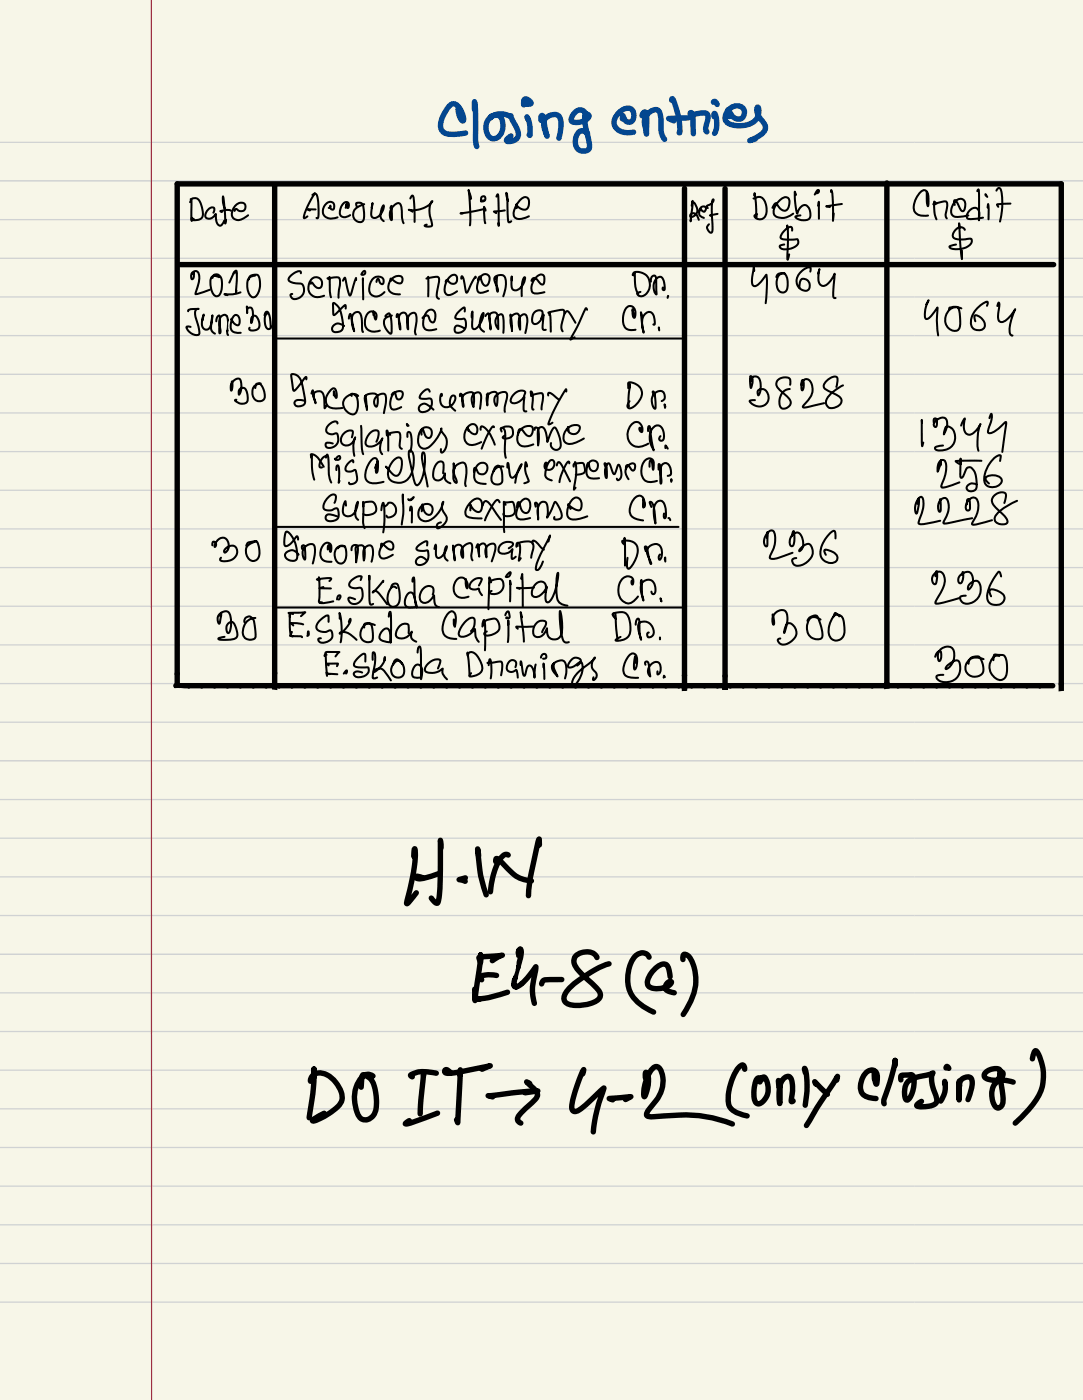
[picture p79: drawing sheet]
<svg xmlns="http://www.w3.org/2000/svg" width="161mm" height="208mm" viewBox="0 0 161 208" stroke-linecap="round" stroke-linejoin="round" font-family="sans-serif">
<defs><g id="words">
<g font-size="63.9">
<text x="25.1" y="87.5">·</text>
<text x="27.1" y="87.5">nionescummeancecopepocyoce.:e</text>
</g>
<text font-size="63.4" x="25.8" y="87.1">1</text>
<text font-size="8.9" x="45.4" y="166.1">DOIT-4-2(onlyclosing)</text>
<text font-size="8.8" x="59.8" y="132.5">H.</text>
<text font-size="8.5" x="83" y="148.8">8(a)</text>
<g font-size="7.8">
<text x="92.1" y="47.6">Pr</text>
<text x="70" y="147.5">=4</text>
</g>
<text font-size="7.7" x="70.4" y="131.4">1x)</text>
<text font-size="7.2" fill="#03468f" x="64.9" y="21.1">closing</text>
<text font-size="6" fill="#03468f" x="90.5" y="19.8">entries</text>
<text font-size="5.3" x="43" y="60.4">Income</text>
<g font-size="5">
<text x="136.5" y="65.9">1344</text>
<text x="47.7" y="77.9">supplies expense</text>
</g>
<text font-size="4.9" x="67" y="89.3">capital</text>
<text font-size="4.8" x="61.9" y="62.1">summary</text>
<g font-size="4.7">
<text x="60.7" y="32.5">title</text>
<text x="136.9" y="48.8">4864</text>
<text x="45.9" y="71.2">Miscellaneous</text>
</g>
<text font-size="4.4" x="44.9" y="32.7">Accounts</text>
<g font-size="4.3">
<text x="42" y="82.7">Income summary</text>
<text x="51.5" y="89.3">Skoda</text>
</g>
<text font-size="4" x="80.5" y="71.8">expense</text>
<text font-size="3.9" x="28" y="32.7">Date</text>
<text font-size="3.8" x="42.6" y="43.6">Service</text>
<text font-size="3.7" x="91.5" y="88.9">CN.</text>
<text font-size="3.5" x="46.8" y="88.8">E.</text>
<text font-size="3.3" x="63.1" y="43.7">Revenue</text>
</g></defs>
<path d="M0 0h160.5v207.6h-160.5z" fill="#f7f6e8"/>
<g fill="none" stroke="#d0d2d3" stroke-width=".19">
<path d="M.1 26.8h160.4M.1 21.1h160.4M.1 38.3h135.5M.1 32.6h135.5M.1 55.5h135.5M.1 49.8h135.5M.1 44h135.5M.1 78.4h135.5M.1 72.7h135.5M.1 67h135.5M.1 61.2h135.5M.1 84.2h135.5"/>
<path d="M.1 95.6h135.5M.1 89.9h135.5M.1 112.8h160.4M.1 118.6h160.4M.1 107.1h135.5M.1 101.4h135.5M.1 135.8h160.4M.1 130h160.4M.1 124.3h160.4M.1 141.5h160.4M.1 158.7h160.4M.1 153h160.4"/>
<path d="M.1 147.2h160.4M.1 170.2h160.4M.1 164.4h160.4M.1 175.9h160.4M.1 193.1h160.4M.1 187.3h160.4M.1 181.6h160.4"/>
</g>
<path d="M22.4 0l.1 207.6" fill="none" stroke="#d21e3f" stroke-width=".18"/>
<path d="M26.7 39.2h129.5M40.7 27.6v72.2M101.5 27.9v72.3M107.5 27.9v72.3M131.5 27.1v74.2M26.3 99.9v-72.6h131v74.1M83.3 145.2l-2.3 .1a.66 .66 0 0 0-.7 .6" fill="none" stroke="#000" stroke-width=".8"/>
<g fill="none" stroke="#000" stroke-width=".3">
<path d="M102.6 30.4l.1-.6-.3 3v-.3M104.9 30.9l-.1-.4a1.05 1.05 0 0 0 .9-.9 3.6 3.6 0 0 0-.2 2.1l.1 1a2.74 2.74 0 0 1-.2 1.8 .74 .74 0 0 1-.3-1.2M111.7 29.4a1.64 1.64 0 0 1 1.2-.1 2.44 2.44 0 0 1 .4 2.9 .92 .92 0 0 1-1.5-.2l.4-.3M111.8 29l.1-.4 .1 1.6 .1 2.1v-.5M114.5 30.8l.5-.7 .3 .4a1.16 1.16 0 0 0 1.2 .7 1.47 1.47 0 0 0 .3-1.9 1.44 1.44 0 0 0-1.7 .9 1.33 1.33 0 0 0-.1 1.9 2.28 2.28 0 0 0 2.6-.4M118 28.9l-.2-.5a10.2 10.2 0 0 0 .4 3.2 1.46 1.46 0 0 1 1.2-1.2 1.52 1.52 0 0 1 .5 2 1.68 1.68 0 0 1-2-.2l.7-.3M121.1 28.6l-.1 .1a.3 .3 0 0 0 .3-.2 .3 .3 0 0 0 0-.3h-.2l-.3 .6M121.3 30.5l.1-.6v2.5M123.2 28.5v-.3a21.3 21.3 0 0 1 .3 4.6l.1-1.2M137.5 29.3l-.1-.8v1.5l.1 .6 .1-.5a2.41 2.41 0 0 0-.4-1.8 .99 .99 0 0 0-1.1 .6 2.72 2.72 0 0 0-.5 2.6l.6 .4 1.4 .1M138.5 30.3h-.2l.6-.2a1.47 1.47 0 0 1 1.5-.1v.6l-.1 .8a.97 .97 0 0 0 0 1M138.8 30.2l-.3-.3-.1 .3a5.5 5.5 0 0 0 .4 2.3"/>
<path d="M141.5 30.4v-.7a3.4 3.4 0 0 1 1 1.5l.2 .1a1.13 1.13 0 0 0-.2-1.8 1.74 1.74 0 0 0-1.4 2.4 1.16 1.16 0 0 0 1.3 .2l1.1-.2M144.9 28.3l.2-.2v4.6v-.1a1.77 1.77 0 0 0-.3-1.7 1.21 1.21 0 0 0-1.5 1.2v.2a.93 .93 0 0 0 1.1 .2l1.3-.2M146.1 29v-.2l.2 .4M147.7 28.3l.3-.4a.88 .88 0 0 1 .5 1.1v2l-.3 1.9"/>
</g>
<g fill="#000">
<path d="M40.3 48.1l-.1 .4 .1-.1zM40.2 48.2v.7z"/>
<path d="M25.9 101.3a.4 .4 0 0 0 0 .7l1.9 .1a.42 .42 0 0 0 .6-.3 .42 .42 0 0 0-.4-.5zM27.8 101.3a.4 .4 0 0 0-.2 .5 .4 .4 0 0 0 .4 .3h1.1a1.13 1.13 0 0 0 1.1-.2 .4 .4 0 0 0-.3-.6zM29.7 101.3a.4 .4 0 0 0-.2 .5 .4 .4 0 0 0 .4 .3h1.1a1.13 1.13 0 0 0 1.2-.2 .4 .4 0 0 0-.4-.6zM31.6 101.3a.4 .4 0 0 0-.2 .5 .4 .4 0 0 0 .4 .3h1.2a1.13 1.13 0 0 0 1.1-.2 .4 .4 0 0 0-.4-.6zM33.5 101.3a.4 .4 0 0 0-.2 .5 .4 .4 0 0 0 .4 .3h1.2a1.13 1.13 0 0 0 1.1-.2 .4 .4 0 0 0-.4-.6zM35.4 101.3a.4 .4 0 0 0-.2 .5 .4 .4 0 0 0 .4 .3h1.2a1.13 1.13 0 0 0 1.1-.2 .4 .4 0 0 0-.4-.6zM37.3 101.3a.4 .4 0 0 0-.1 .5 .4 .4 0 0 0 .3 .3h1.2a1.13 1.13 0 0 0 1.1-.2 .4 .4 0 0 0-.3-.6zM39.3 101.3a.4 .4 0 0 0-.2 .5 .4 .4 0 0 0 .4 .3h1.1a1.13 1.13 0 0 0 1.1-.2 .4 .4 0 0 0-.3-.6zM41.2 101.3a.4 .4 0 0 0-.2 .5 .4 .4 0 0 0 .4 .3h1.1a1.13 1.13 0 0 0 1.1-.2 .4 .4 0 0 0-.3-.6zM43.1 101.3a.4 .4 0 0 0-.2 .5 .4 .4 0 0 0 .4 .3h1.1a1.13 1.13 0 0 0 1.1-.2 .4 .4 0 0 0-.3-.6zM45 101.3a.4 .4 0 0 0-.2 .5 .4 .4 0 0 0 .4 .3h1.1a1.13 1.13 0 0 0 1.1-.2 .4 .4 0 0 0-.3-.6zM46.9 101.3a.4 .4 0 0 0-.2 .5 .4 .4 0 0 0 .4 .3h1.1a1.13 1.13 0 0 0 1.2-.2 .4 .4 0 0 0-.4-.6zM48.8 101.3a.4 .4 0 0 0-.2 .5 .4 .4 0 0 0 .4 .3h1.2a1.13 1.13 0 0 0 1.1-.2 .4 .4 0 0 0-.4-.6zM50.7 101.3a.4 .4 0 0 0-.2 .5 .4 .4 0 0 0 .4 .3h1.2a1.13 1.13 0 0 0 1.1-.2 .4 .4 0 0 0-.4-.6zM52.6 101.3a.4 .4 0 0 0-.2 .5 .4 .4 0 0 0 .4 .3h1.2a1.13 1.13 0 0 0 1.1-.2 .4 .4 0 0 0-.4-.6zM54.5 101.3a.4 .4 0 0 0-.1 .5 .4 .4 0 0 0 .3 .3h1.2a1.13 1.13 0 0 0 1.1-.2 .4 .4 0 0 0-.3-.6zM56.5 101.3a.4 .4 0 0 0-.2 .5 .4 .4 0 0 0 .4 .3h1.1a1.13 1.13 0 0 0 1.1-.2 .4 .4 0 0 0-.3-.6zM58.4 101.3a.4 .4 0 0 0-.2 .5 .4 .4 0 0 0 .4 .3h1.1a1.13 1.13 0 0 0 1.1-.2 .4 .4 0 0 0-.3-.6zM60.3 101.3a.4 .4 0 0 0-.2 .5 .4 .4 0 0 0 .4 .3h1.1a1.13 1.13 0 0 0 1.1-.2 .4 .4 0 0 0-.3-.6zM62.2 101.3a.4 .4 0 0 0-.2 .5 .4 .4 0 0 0 .4 .3h1.1a1.13 1.13 0 0 0 1.1-.2 .4 .4 0 0 0-.3-.6zM64.1 101.3a.4 .4 0 0 0-.2 .5 .4 .4 0 0 0 .4 .3h1.1a1.13 1.13 0 0 0 1.2-.2 .4 .4 0 0 0-.4-.6zM66 101.3a.4 .4 0 0 0-.2 .5 .4 .4 0 0 0 .4 .3h1.2a1.13 1.13 0 0 0 1.1-.2 .4 .4 0 0 0-.4-.6zM67.9 101.3a.4 .4 0 0 0-.2 .5 .4 .4 0 0 0 .4 .3h1.2a1.13 1.13 0 0 0 1.1-.2 .4 .4 0 0 0-.4-.6zM69.8 101.3a.4 .4 0 0 0-.2 .5 .4 .4 0 0 0 .4 .3h1.2a1.13 1.13 0 0 0 1.1-.2 .4 .4 0 0 0-.4-.6zM71.7 101.3a.4 .4 0 0 0-.1 .5 .4 .4 0 0 0 .3 .3h1.2a1.13 1.13 0 0 0 1.1-.2 .4 .4 0 0 0-.3-.6zM73.7 101.3a.4 .4 0 0 0-.2 .5 .4 .4 0 0 0 .4 .3h1.1a1.13 1.13 0 0 0 1.1-.2 .4 .4 0 0 0-.3-.6zM75.6 101.3a.4 .4 0 0 0-.2 .5 .4 .4 0 0 0 .4 .3h1.1a1.13 1.13 0 0 0 1.1-.2 .4 .4 0 0 0-.3-.6zM77.5 101.3a.4 .4 0 0 0-.2 .5 .4 .4 0 0 0 .4 .3h1.1a1.13 1.13 0 0 0 1.1-.2 .4 .4 0 0 0-.3-.6zM79.4 101.3a.4 .4 0 0 0-.2 .5 .4 .4 0 0 0 .4 .3h1.1a1.13 1.13 0 0 0 1.1-.2 .4 .4 0 0 0-.3-.6zM81.3 101.3a.4 .4 0 0 0-.2 .5 .4 .4 0 0 0 .4 .3h1.1a1.13 1.13 0 0 0 1.2-.2 .4 .4 0 0 0-.4-.6zM83.2 101.3a.4 .4 0 0 0-.2 .5 .4 .4 0 0 0 .4 .3h1.2a1.13 1.13 0 0 0 1.1-.2 .4 .4 0 0 0-.4-.6zM85.1 101.3a.4 .4 0 0 0-.2 .5 .4 .4 0 0 0 .4 .3h1.2a1.13 1.13 0 0 0 1.1-.2 .4 .4 0 0 0-.4-.6zM87 101.3a.4 .4 0 0 0-.2 .5 .4 .4 0 0 0 .4 .3h1.2a1.13 1.13 0 0 0 1.1-.2 .4 .4 0 0 0-.4-.6zM88.9 101.3a.4 .4 0 0 0-.1 .5 .4 .4 0 0 0 .3 .3h1.2a1.13 1.13 0 0 0 1.1-.2 .4 .4 0 0 0-.3-.6zM90.9 101.3a.4 .4 0 0 0-.2 .5 .4 .4 0 0 0 .4 .3h1.1a1.13 1.13 0 0 0 1.1-.2 .4 .4 0 0 0-.3-.6zM92.8 101.3a.4 .4 0 0 0-.2 .5 .4 .4 0 0 0 .4 .3h1.1a1.13 1.13 0 0 0 1.1-.2 .4 .4 0 0 0-.3-.6zM94.7 101.3a.4 .4 0 0 0-.2 .5 .4 .4 0 0 0 .4 .3h1.1a1.13 1.13 0 0 0 1.1-.2 .4 .4 0 0 0-.3-.6zM96.6 101.3a.4 .4 0 0 0-.2 .5 .4 .4 0 0 0 .4 .3h1.1a1.13 1.13 0 0 0 1.1-.2 .4 .4 0 0 0-.3-.6zM98.5 101.3a.4 .4 0 0 0-.2 .5 .4 .4 0 0 0 .4 .3h1.1a1.13 1.13 0 0 0 1.2-.2 .4 .4 0 0 0-.4-.6zM100.4 101.3a.4 .4 0 0 0-.2 .5 .4 .4 0 0 0 .4 .3h1.2a1.13 1.13 0 0 0 1.1-.2 .4 .4 0 0 0-.4-.6zM102.3 101.3a.4 .4 0 0 0-.2 .5 .4 .4 0 0 0 .4 .3h1.2a1.13 1.13 0 0 0 1.1-.2 .4 .4 0 0 0-.4-.6zM104.2 101.3a.4 .4 0 0 0-.2 .5 .4 .4 0 0 0 .4 .3h1.2a1.13 1.13 0 0 0 1.1-.2 .4 .4 0 0 0-.4-.6zM106.1 101.3a.4 .4 0 0 0-.1 .5 .4 .4 0 0 0 .3 .3h1.2a1.13 1.13 0 0 0 1.1-.2 .4 .4 0 0 0-.3-.6zM108.1 101.3a.4 .4 0 0 0-.2 .5 .4 .4 0 0 0 .4 .3h1.1a1.13 1.13 0 0 0 1.1-.2 .4 .4 0 0 0-.3-.6zM110 101.3a.4 .4 0 0 0-.2 .5 .4 .4 0 0 0 .4 .3h1.1a1.13 1.13 0 0 0 1.1-.2 .4 .4 0 0 0-.3-.6zM111.9 101.3a.4 .4 0 0 0-.2 .5 .4 .4 0 0 0 .4 .3h1.1a1.13 1.13 0 0 0 1.1-.2 .4 .4 0 0 0-.3-.6zM113.8 101.3a.4 .4 0 0 0-.2 .5 .4 .4 0 0 0 .4 .3h1.1a1.13 1.13 0 0 0 1.1-.2 .4 .4 0 0 0-.3-.6zM115.7 101.3a.4 .4 0 0 0-.2 .5 .4 .4 0 0 0 .4 .3h1.1a1.13 1.13 0 0 0 1.2-.2 .4 .4 0 0 0-.4-.6zM117.6 101.3a.4 .4 0 0 0-.2 .5 .4 .4 0 0 0 .4 .3h1.2a1.13 1.13 0 0 0 1.1-.2 .4 .4 0 0 0-.4-.6zM119.5 101.3a.4 .4 0 0 0-.2 .5 .4 .4 0 0 0 .4 .3h1.2a1.13 1.13 0 0 0 1.1-.2 .4 .4 0 0 0-.4-.6zM121.4 101.3a.4 .4 0 0 0-.2 .5 .4 .4 0 0 0 .4 .3h1.2a1.13 1.13 0 0 0 1.1-.2 .4 .4 0 0 0-.4-.6zM123.3 101.3a.4 .4 0 0 0-.1 .5 .4 .4 0 0 0 .3 .3h1.2a1.13 1.13 0 0 0 1.1-.2 .4 .4 0 0 0-.3-.6zM125.3 101.3a.4 .4 0 0 0-.2 .5 .4 .4 0 0 0 .4 .3h1.1a1.13 1.13 0 0 0 1.1-.2 .4 .4 0 0 0-.3-.6zM127.2 101.3a.4 .4 0 0 0-.2 .5 .4 .4 0 0 0 .4 .3h1.1a1.13 1.13 0 0 0 1.1-.2 .4 .4 0 0 0-.3-.6zM129.1 101.3a.4 .4 0 0 0-.2 .5 .4 .4 0 0 0 .4 .3h1.1a1.13 1.13 0 0 0 1.1-.2 .4 .4 0 0 0-.3-.6zM131 101.3a.4 .4 0 0 0-.2 .5 .4 .4 0 0 0 .4 .3h1.1a1.13 1.13 0 0 0 1.1-.2 .4 .4 0 0 0-.3-.6zM132.9 101.3a.4 .4 0 0 0-.2 .5 .4 .4 0 0 0 .4 .3h1.1a1.13 1.13 0 0 0 1.2-.2 .4 .4 0 0 0-.4-.6zM134.8 101.3a.4 .4 0 0 0-.2 .5 .4 .4 0 0 0 .4 .3h1.2a1.13 1.13 0 0 0 1.1-.2 .4 .4 0 0 0-.4-.6zM136.7 101.3a.4 .4 0 0 0-.2 .5 .4 .4 0 0 0 .4 .3h1.2a1.13 1.13 0 0 0 1.1-.2 .4 .4 0 0 0-.4-.6zM138.6 101.3a.4 .4 0 0 0-.2 .5 .4 .4 0 0 0 .4 .3h1.2a1.13 1.13 0 0 0 1.1-.2 .4 .4 0 0 0-.4-.6zM140.5 101.3a.4 .4 0 0 0-.1 .5 .4 .4 0 0 0 .3 .3h1.2a1.13 1.13 0 0 0 1.1-.2 .4 .4 0 0 0-.3-.6zM142.5 101.3a.4 .4 0 0 0-.2 .5 .4 .4 0 0 0 .4 .3h1.1a1.13 1.13 0 0 0 1.1-.2 .4 .4 0 0 0-.3-.6zM144.4 101.3a.4 .4 0 0 0-.2 .5 .4 .4 0 0 0 .4 .3h1.1a1.13 1.13 0 0 0 1.1-.2 .4 .4 0 0 0-.3-.6zM146.3 101.3a.4 .4 0 0 0-.2 .5 .4 .4 0 0 0 .4 .3h1.1a1.13 1.13 0 0 0 1.1-.2 .4 .4 0 0 0-.3-.6zM148.2 101.3a.4 .4 0 0 0-.2 .5 .4 .4 0 0 0 .4 .3h1.1a1.13 1.13 0 0 0 1.1-.2 .4 .4 0 0 0-.3-.6zM150.1 101.3a.4 .4 0 0 0-.2 .5 .4 .4 0 0 0 .4 .3h1.1a1.13 1.13 0 0 0 1.2-.2 .4 .4 0 0 0-.4-.6zM152 101.3a.4 .4 0 0 0-.2 .5 .4 .4 0 0 0 .4 .3h1.2a1.13 1.13 0 0 0 1.1-.2 .4 .4 0 0 0-.4-.6zM153.9 101.3a.4 .4 0 0 0-.2 .5 .4 .4 0 0 0 .4 .3h1.2a1.13 1.13 0 0 0 1.1-.2 .4 .4 0 0 0-.4-.6z"/>
</g>
<use href="#words"/>
</svg>
